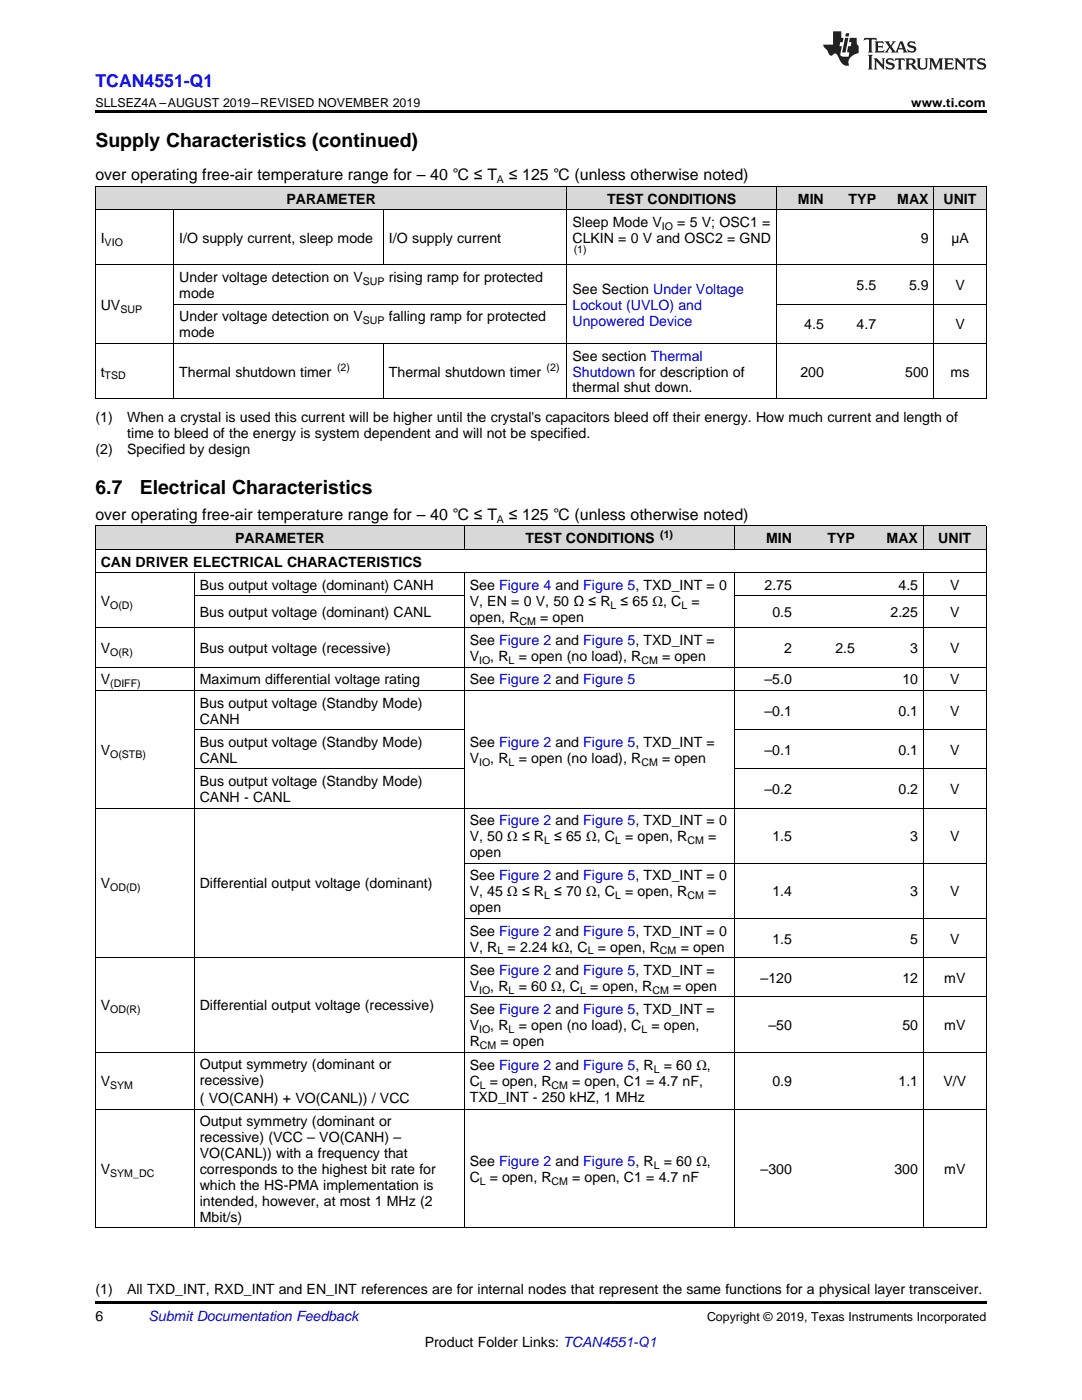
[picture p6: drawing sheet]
<svg xmlns="http://www.w3.org/2000/svg" width="216mm" height="279mm" viewBox="0 0 216 279" stroke-linecap="round" stroke-linejoin="round" font-family="sans-serif">
<defs><g id="words">
<g font-size="3.9">
<text x="19" y="29.3">Supply Characteristics (continued)</text>
<text x="19" y="98.6">6.7</text>
<text x="27.9" y="98.6">Electrical Characteristics</text>
</g>
<text font-size="3.5" fill="#00f" x="19" y="17.3">TCAN4551-Q1</text>
<g font-size="3.2">
<text x="19" y="36">over operating free-air temperature range for – 40 ℃ ≤ T</text>
<text x="101.5" y="36">≤ 125 ℃ (unless otherwise noted)</text>
<text x="19" y="103.8">over operating free-air temperature range for – 40 ℃ ≤ T</text>
<text x="101.5" y="103.8">≤ 125 ℃ (unless otherwise noted)</text>
</g>
<g font-size="2.8">
<text x="57.1" y="40.6">PARAMETER</text>
<text x="121.2" y="40.6">TEST CONDITIONS</text>
<text x="159.2" y="40.6">MIN</text>
<text x="169.3" y="40.6">TYP</text>
<text x="179" y="40.6">MAX</text>
<text x="188.3" y="40.6">UNIT</text>
<text x="114.2" y="45.3">Sleep Mode V</text>
<text x="135.1" y="45.3">= 5 V; OSC1 =</text>
<text x="20.1" y="48.5">I</text>
<text x="35.8" y="48.5">I/O supply current, sleep mode</text>
<text x="77.6" y="48.5">I/O supply current</text>
<text x="114.2" y="48.5">CLKIN = 0 V and OSC2 = GND</text>
<text x="183.7" y="48.5">9</text>
<text x="189.8" y="48.5">µA</text>
<text x="35.8" y="56.3">Under voltage detection on V</text>
<text x="35.8" y="59.5">mode</text>
<text x="77.6" y="56.3">rising ramp for protected</text>
<text x="114.2" y="58.6">See Section Under Voltage</text>
<text x="170.9" y="57.9">5.5</text>
<text x="181.4" y="57.9">5.9</text>
<text x="190.6" y="57.9">V</text>
<text x="20.1" y="61.8">UV</text>
<text x="35.8" y="64.1">Under voltage detection on V</text>
<text x="77.6" y="64.1">falling ramp for protected</text>
<text x="160.5" y="65.7">4.5</text>
<text x="170.9" y="65.7">4.7</text>
<text x="190.6" y="65.7">V</text>
<text x="35.8" y="67.3">mode</text>
<text x="114.2" y="72">See section Thermal</text>
<text x="20.1" y="75.1">t</text>
<text x="35.8" y="75.1">Thermal shutdown timer</text>
<text x="77.6" y="75.1">Thermal shutdown timer</text>
<text x="159.7" y="75.1">200</text>
<text x="180.6" y="75.1">500</text>
<text x="189.7" y="75.1">ms</text>
<text x="114.2" y="78.3">thermal shut down.</text>
<text x="19" y="84.2">(1)</text>
<text x="25.4" y="84.2">When a crystal is used this current will be higher until the crystal's capacitors bleed off their energy. How much current and length of</text>
<text x="25.4" y="87.3">time to bleed of the energy is system dependent and will not be specified.</text>
<text x="19" y="90.5">(2)</text>
<text x="25.4" y="90.5">Specified by design</text>
<text x="20.1" y="113.1">CAN DRIVER ELECTRICAL CHARACTERISTICS</text>
<text x="46.9" y="108.4">PARAMETER</text>
<text x="104.9" y="108.4">TEST CONDITIONS</text>
<text x="152.9" y="108.4">MIN</text>
<text x="165.1" y="108.4">TYP</text>
<text x="176.9" y="108.4">MAX</text>
<text x="187.2" y="108.4">UNIT</text>
<text x="39.9" y="117.7">Bus output voltage (dominant) CANH</text>
<text x="93.7" y="117.7">See Figure 4 and Figure 5, TXD_INT = 0</text>
<text x="152.5" y="117.7">2.75</text>
<text x="179.3" y="117.7">4.5</text>
<text x="189.6" y="117.7">V</text>
<text x="20.1" y="120.9">V</text>
<text x="39.9" y="123.2">Bus output voltage (dominant) CANL</text>
<text x="93.7" y="120.9">V, EN = 0 V, 50 Ω ≤ R</text>
<text x="93.7" y="124.1">open, R</text>
<text x="107.8" y="124.1">= open</text>
<text x="123.8" y="120.9">≤ 65 Ω, C</text>
<text x="138" y="120.9">=</text>
<text x="154.1" y="123.2">0.5</text>
<text x="177.7" y="123.2">2.25</text>
<text x="189.6" y="123.2">V</text>
<text x="20.1" y="130.3">V</text>
<text x="39.9" y="130.3">Bus output voltage (recessive)</text>
<text x="93.7" y="128.7">See Figure 2 and Figure 5, TXD_INT =</text>
<text x="93.7" y="131.9">V</text>
<text x="97.8" y="131.9">, R</text>
<text x="103.5" y="131.9">= open (no load), R</text>
<text x="132.1" y="131.9">= open</text>
<text x="156.5" y="130.3">2</text>
<text x="166.7" y="130.3">2.5</text>
<text x="181.6" y="130.3">3</text>
<text x="189.6" y="130.3">V</text>
<text x="20.1" y="136.6">V</text>
<text x="39.9" y="136.6">Maximum differential voltage rating</text>
<text x="93.7" y="136.6">See Figure 2 and Figure 5</text>
<text x="152.5" y="136.6">–5.0</text>
<text x="180.1" y="136.6">10</text>
<text x="189.6" y="136.6">V</text>
<text x="39.9" y="141.2">Bus output voltage (Standby Mode)</text>
<text x="152.5" y="142.8">–0.1</text>
<text x="179.3" y="142.8">0.1</text>
<text x="189.6" y="142.8">V</text>
<text x="39.9" y="144.4">CANH</text>
<text x="39.9" y="149">Bus output voltage (Standby Mode)</text>
<text x="93.7" y="149">See Figure 2 and Figure 5, TXD_INT =</text>
<text x="20.1" y="150.6">V</text>
<text x="39.9" y="152.2">CANL</text>
<text x="93.7" y="152.2">V</text>
<text x="97.8" y="152.2">, R</text>
<text x="103.5" y="152.2">= open (no load), R</text>
<text x="132.1" y="152.2">= open</text>
<text x="152.5" y="150.6">–0.1</text>
<text x="179.3" y="150.6">0.1</text>
<text x="189.6" y="150.6">V</text>
<text x="39.9" y="156.9">Bus output voltage (Standby Mode)</text>
<text x="39.9" y="160.1">CANH - CANL</text>
<text x="152.5" y="158.5">–0.2</text>
<text x="179.3" y="158.5">0.2</text>
<text x="189.6" y="158.5">V</text>
<text x="93.7" y="164.7">See Figure 2 and Figure 5, TXD_INT = 0</text>
<text x="93.7" y="167.9">V, 50 Ω ≤ R</text>
<text x="110.6" y="167.9">≤ 65 Ω, C</text>
<text x="124.7" y="167.9">= open, R</text>
<text x="141.3" y="167.9">=</text>
<text x="154.1" y="167.9">1.5</text>
<text x="181.6" y="167.9">3</text>
<text x="189.6" y="167.9">V</text>
<text x="93.7" y="171.1">open</text>
<text x="20.1" y="177.3">V</text>
<text x="39.9" y="177.3">Differential output voltage (dominant)</text>
<text x="93.7" y="175.7">See Figure 2 and Figure 5, TXD_INT = 0</text>
<text x="93.7" y="178.9">V, 45 Ω ≤ R</text>
<text x="110.6" y="178.9">≤ 70 Ω, C</text>
<text x="124.7" y="178.9">= open, R</text>
<text x="141.3" y="178.9">=</text>
<text x="154.1" y="178.9">1.4</text>
<text x="181.6" y="178.9">3</text>
<text x="189.6" y="178.9">V</text>
<text x="93.7" y="182.1">open</text>
<text x="93.7" y="186.7">See Figure 2 and Figure 5, TXD_INT = 0</text>
<text x="93.7" y="189.9">V, R</text>
<text x="101.3" y="189.9">= 2.24 kΩ, C</text>
<text x="119.3" y="189.9">= open, R</text>
<text x="135.8" y="189.9">= open</text>
<text x="154.1" y="188.3">1.5</text>
<text x="181.6" y="188.3">5</text>
<text x="189.6" y="188.3">V</text>
<text x="93.7" y="194.6">See Figure 2 and Figure 5, TXD_INT =</text>
<text x="93.7" y="197.7">V</text>
<text x="97.8" y="197.7">, R</text>
<text x="103.5" y="197.7">= 60 Ω, C</text>
<text x="117.8" y="197.7">= open, R</text>
<text x="134.3" y="197.7">= open</text>
<text x="151.8" y="196.1">–120</text>
<text x="180.1" y="196.1">12</text>
<text x="188.4" y="196.1">mV</text>
<text x="20.1" y="201.6">V</text>
<text x="39.9" y="201.6">Differential output voltage (recessive)</text>
<text x="93.7" y="202.4">See Figure 2 and Figure 5, TXD_INT =</text>
<text x="93.7" y="205.6">V</text>
<text x="93.7" y="208.7">R</text>
<text x="97.8" y="205.6">, R</text>
<text x="99.9" y="208.7">= open</text>
<text x="103.5" y="205.6">= open (no load), C</text>
<text x="130" y="205.6">= open,</text>
<text x="153.3" y="205.6">–50</text>
<text x="180.1" y="205.6">50</text>
<text x="188.4" y="205.6">mV</text>
<text x="39.9" y="213.4">Output symmetry (dominant or</text>
<text x="93.7" y="213.6">See Figure 2 and Figure 5, R</text>
<text x="132.5" y="213.6">= 60 Ω,</text>
<text x="20.1" y="216.7">V</text>
<text x="39.9" y="216.6">recessive)</text>
<text x="39.9" y="220.1">( VO(CANH) + VO(CANL)) / VCC</text>
<text x="93.7" y="216.7">C = open, R</text>
<text x="93.7" y="219.9">TXD_INT - 250 kHZ, 1 MHz</text>
<text x="114.2" y="216.7">= open, C1 = 4.7 nF,</text>
<text x="154.1" y="216.7">0.9</text>
<text x="179.3" y="216.7">1.1</text>
<text x="188.2" y="216.7">V/V</text>
<text x="39.9" y="224.8">Output symmetry (dominant or</text>
<text x="39.9" y="228">recessive) (VCC – VO(CANH) –</text>
<text x="39.9" y="231.1">VO(CANL)) with a frequency that</text>
<text x="93.7" y="232.7">See Figure 2 and Figure 5, R</text>
<text x="132.5" y="232.7">= 60 Ω,</text>
<text x="20.1" y="234.3">V</text>
<text x="39.9" y="234.3">corresponds to the highest bit rate for</text>
<text x="39.9" y="237.5">which the HS-PMA implementation is</text>
<text x="93.7" y="235.9">C = open, R</text>
<text x="114.2" y="235.9">= open, C1 = 4.7 nF</text>
<text x="151.8" y="234.3">–300</text>
<text x="178.5" y="234.3">300</text>
<text x="188.4" y="234.3">mV</text>
<text x="39.9" y="240.7">intended, however, at most 1 MHz (2</text>
<text x="39.9" y="243.8">Mbit/s)</text>
<text x="19" y="263.6">6</text>
<text x="19" y="258.2">(1)</text>
<text x="25.4" y="258.2">All TXD_INT, RXD_INT and EN_INT references are for internal nodes that represent the same functions for a physical layer transceiver.</text>
<text x="84.8" y="268.9">Product Folder Links: TCAN4551-Q1</text>
</g>
<g font-size="2.8" fill="#00f">
<text x="114.2" y="61.8">Lockout (UVLO) and</text>
<text x="114.2" y="65">Unpowered Device</text>
<text x="114.2" y="75.1">Shutdown for description of</text>
</g>
<text font-size="2.8" fill="#0000c8" x="29.6" y="263.6">Submit Documentation Feedback</text>
<g font-size="2.5">
<text x="19" y="21.4">SLLSEZ4A –AUGUST 2019–REVISED NOVEMBER 2019</text>
<text x="181.8" y="21.4">www.ti.com</text>
<text x="141.1" y="263.6">Copyright © 2019, Texas Instruments Incorporated</text>
</g>
<g font-size="2.1">
<text x="99.2" y="36.6">A</text>
<text x="132.1" y="45.9">IO</text>
<text x="20.9" y="49">VIO</text>
<text x="114.5" y="50.5">(1)</text>
<text x="72.4" y="56.9">SUP</text>
<text x="24" y="62.4">SUP</text>
<text x="72.4" y="64.7">SUP</text>
<text x="20.9" y="75.7">TSD</text>
<text x="67.3" y="74">(2)</text>
<text x="109.1" y="74">(2)</text>
<text x="99.2" y="104.4">A</text>
<text x="131.7" y="107.3">(1)</text>
<text x="22" y="121.5">O(D)</text>
<text x="103.6" y="124.6">CM</text>
<text x="121.8" y="121.5">L</text>
<text x="136" y="121.5">L</text>
<text x="22" y="130.9">O(R)</text>
<text x="22" y="137.1">(DIFF)</text>
<text x="95.6" y="132.5">IO</text>
<text x="101.5" y="132.5">L</text>
<text x="128" y="132.5">CM</text>
<text x="22" y="151.2">O(STB)</text>
<text x="95.6" y="152.8">IO</text>
<text x="101.5" y="152.8">L</text>
<text x="128" y="152.8">CM</text>
<text x="108.5" y="168.5">L</text>
<text x="122.7" y="168.5">L</text>
<text x="137.2" y="168.5">CM</text>
<text x="22" y="177.9">OD(D)</text>
<text x="108.5" y="179.5">L</text>
<text x="122.7" y="179.5">L</text>
<text x="137.2" y="179.5">CM</text>
<text x="99.3" y="190.5">L</text>
<text x="117.3" y="190.5">L</text>
<text x="131.7" y="190.5">CM</text>
<text x="22" y="202.2">OD(R)</text>
<text x="95.6" y="198.3">IO</text>
<text x="101.5" y="198.3">L</text>
<text x="115.7" y="198.3">L</text>
<text x="130.2" y="198.3">CM</text>
<text x="95.6" y="206.1">IO</text>
<text x="95.7" y="209.3">CM</text>
<text x="101.5" y="206.1">L</text>
<text x="128" y="206.1">L</text>
<text x="130.5" y="214.1">L</text>
<text x="22" y="217.3">SYM</text>
<text x="95.7" y="217.3">L</text>
<text x="110.1" y="217.3">CM</text>
<text x="130.5" y="233.3">L</text>
<text x="22" y="234.9">SYM_DC</text>
<text x="95.7" y="236.5">L</text>
<text x="110.1" y="236.5">CM</text>
</g>
</g></defs>
<g fill="#d8d8d8">
<path d="M19 105h19.8v4.7h-19.8z"/>
<path d="M38.8 105h53.9v4.7h-53.9z"/>
<path d="M92.7 105h53.8v4.7h-53.8z"/>
<path d="M146.5 105h12.6v4.7h-12.6z"/>
<path d="M159.1 105h12.6v4.7h-12.6z"/>
<path d="M171.7 105h12.6v4.7h-12.6z"/>
<path d="M184.3 105h12.5v4.7h-12.5z"/>
<path d="M19 37.3h15.7v4.6h-15.7z"/>
<path d="M34.7 37.3h41.9v4.6h-41.9z"/>
<path d="M76.6 37.3h36.6v4.6h-36.6z"/>
<path d="M113.2 37.3h41.8v4.6h-41.8z"/>
<path d="M155 37.3h10.5v4.6h-10.5z"/>
<path d="M165.5 37.3h10.4v4.6h-10.4z"/>
<path d="M175.9 37.3h10.5v4.6h-10.5z"/>
<path d="M186.4 37.3h10.4v4.6h-10.4z"/>
</g>
<path d="M19 22h177.8v.5h-177.8zM19 79.6h.2zM76.4 79.6h.2zM113.1 79.6h.1zM154.9 79.6h.1zM165.3 79.6h.2zM175.8 79.6h.1zM186.3 79.6h.1zM196.7 79.6h.1zM19 259.7h177.8v.5h-177.8z" fill="#000"/>
<g fill="none" stroke="#000" stroke-width=".2">
<path d="M19 37.2h177.8M19.1 37.2v42.4M113.1 37.2v42.4M155 37.2v42.4M186.3 37.2v42.4M196.8 37.2v42.4M19 52.9h177.8M19 41.9h177.8M34.7 41.9v37.7M76.5 41.9v11M19 79.5h177.8M19 68.5h177.8"/>
<path d="M34.7 60.7h78.4M76.5 68.5v11.1M155 60.7h41.8M19 114.3h177.8M19 109.6h177.8M19 105h177.8M19.1 105v140.1M38.8 114.3v130.8M38.8 118.9h53.9M92.6 105v4.7M92.6 114.3v130.8M146.5 105v4.7"/>
<path d="M146.5 114.3v130.8M146.5 118.9h50.3M184.2 105v4.7M184.2 114.3v130.8M196.8 105v140.1M19 137.8h177.8M19 133.1h177.8M19 125.3h177.8M38.8 153.4h53.9M38.8 145.6h53.9M146.5 153.4h50.3M146.5 145.6h50.3"/>
<path d="M19 161.3h177.8M92.7 172.3h104.1M19 191.1h177.8M92.7 198.9h104.1M92.7 183.3h104.1M19 210h177.8M19 221.4h177.8M19 245.1h177.8"/>
</g>
<g fill="#231f20">
<path d="M172.5 7.6l-.1 .5 .4-.2h.6v.1v2.1l-.2 .4h.9l-.2-.4v-2.1l.1-.1h.5l.5 .2-.2-.5zM174.5 8.3l.2 .3v1.5l-.2 .4h1.8l.2-.6a1.04 1.04 0 0 1-1.3 .2v-.7h.6l.3 .2v-.6l-.3 .2h-.6v-.6l.8-.1 .4 .3-.2-.5zM176.5 8.3l.9 1.1-.9 1.1h.8l-.2-.2 .4-.7 .5 .7-.2 .2h1.5l-.2-.2 .2-.4h.9l.1 .4-.2 .2h1l-.3-.3-.7-1.9h-.5l-.9 2-.8-1 .9-1h-.8l.1 .3-.4 .5-.3-.6 .1-.2zM179.7 8.6l.4 1h-.7zM181.3 8.4a.63 .63 0 0 0-.2 .7 .63 .63 0 0 0 .6 .4l.6 .2 .1 .2a.75 .75 0 0 1-.7 .4 .75 .75 0 0 1-.6-.5l.1 .7 .1-.1a1.11 1.11 0 0 0 1.5-.6 1.13 1.13 0 0 0-1.2-.8l-.1-.4a1.04 1.04 0 0 1 1.2 .2l-.2-.5-.2 .1-.4-.2zM173.2 10.9l.2 .4v2.2l-.2 .4h1l-.3-.4v-2.2l.3-.4zM174.3 11.6l.3 .4v1.5l-.3 .4h.8l-.2-.4v-1.3l1.5 1.7v-1.9l.2-.4h-.7l.2 .4v.9l-1.1-1.3zM177 11.8a.62 .62 0 0 0-.2 .7 .62 .62 0 0 0 .6 .4l.6 .1 .1 .3a.76 .76 0 0 1-.7 .3 .76 .76 0 0 1-.7-.4l.2 .7 .1-.1a1.11 1.11 0 0 0 1.5-.6 1.13 1.13 0 0 0-1.2-.8l-.1-.4a1.04 1.04 0 0 1 1.2 .2l-.2-.6-.2 .1-.5-.1zM178.7 11.6l-.2 .6a.61 .61 0 0 1 .8-.3v1.6l-.2 .4h.9l-.2-.4v-1.6a.63 .63 0 0 1 .7 .3l-.1-.6zM180.6 11.6l.3 .4v1.5l-.3 .4h1l-.2-.2-.1-.8 .6 .2a.76 .76 0 0 0 1.2 .7l-1-1a.58 .58 0 0 0 .6-.5 .58 .58 0 0 0-.5-.6zM181.4 11.9h.1a.45 .45 0 0 1 .5 .1 .45 .45 0 0 1 .1 .5l-.8 .2zM182.9 11.6l.2 .2a2.17 2.17 0 0 0 .3 1.9 .99 .99 0 0 0 1.6-.6v-1.1l.2-.4h-.7l.2 .2a1.92 1.92 0 0 1-.2 1.8 .6 .6 0 0 1-.9-.5v-1.1l.2-.4zM185.4 11.6l.2 .4v1.5l-.2 .4h.7l-.2-.4v-1.4l.8 1.8 .8-1.8v1.4l-.2 .4h.9l-.2-.4v-1.5l.2-.4h-.8l-.6 1.5-.6-1.5zM188.4 11.6l.2 .4v1.5l-.2 .4h1.8l.1-.6a1.04 1.04 0 0 1-1.2 .1v-.6h.5l.4 .2v-.6l-.4 .2h-.5v-.7h.8l.3 .3-.1-.6zM190.5 11.6l.2 .4v1.5l-.2 .4h.7l-.2-.4v-1.3l1.5 1.7v-1.9l.2-.4h-.7l.2 .4v.9l-1.1-1.3zM192.9 11.6l-.1 .6a.61 .61 0 0 1 .7-.3l.1 1.6-.3 .4h1l-.3-.4 .1-1.6a.63 .63 0 0 1 .7 .3l-.1-.6zM195.2 11.8a.62 .62 0 0 0-.2 .7 .62 .62 0 0 0 .6 .4l.6 .1 .1 .3a.76 .76 0 0 1-.7 .3 .76 .76 0 0 1-.6-.4l.1 .7 .1-.1a1.11 1.11 0 0 0 1.6-.6 1.13 1.13 0 0 0-1.3-.8l-.1-.4a1.04 1.04 0 0 1 1.2 .2l-.1-.6-.2 .1-.5-.1z"/>
<path d="M166.2 6.3v2.6h-1.9v.4l.8 .9a.91 .91 0 0 0 1 .8 .56 .56 0 0 1 .5-.3 .56 .56 0 0 1 .5 .3l.4 .8a1.53 1.53 0 0 0 1.9 1.2 1.54 1.54 0 0 1 1-2.1l.9-.3v-1.4a1.52 1.52 0 0 1-.4-1.6h-1.3l-.2 .8h.5l-.2 .8h-.5l-.1 1v.2l.4 .1-.2 .8a1.93 1.93 0 0 1-1.6-.3l.3-1.8h-.5l.2-.8h.4l.2-.8h-.4v-1.3zM168.6 7.6l-.6 2.9h.7l.6-2.9zM168.8 6.6l-.1 .7h.6l.2-.7z"/>
</g>
<use href="#words"/>
</svg>
